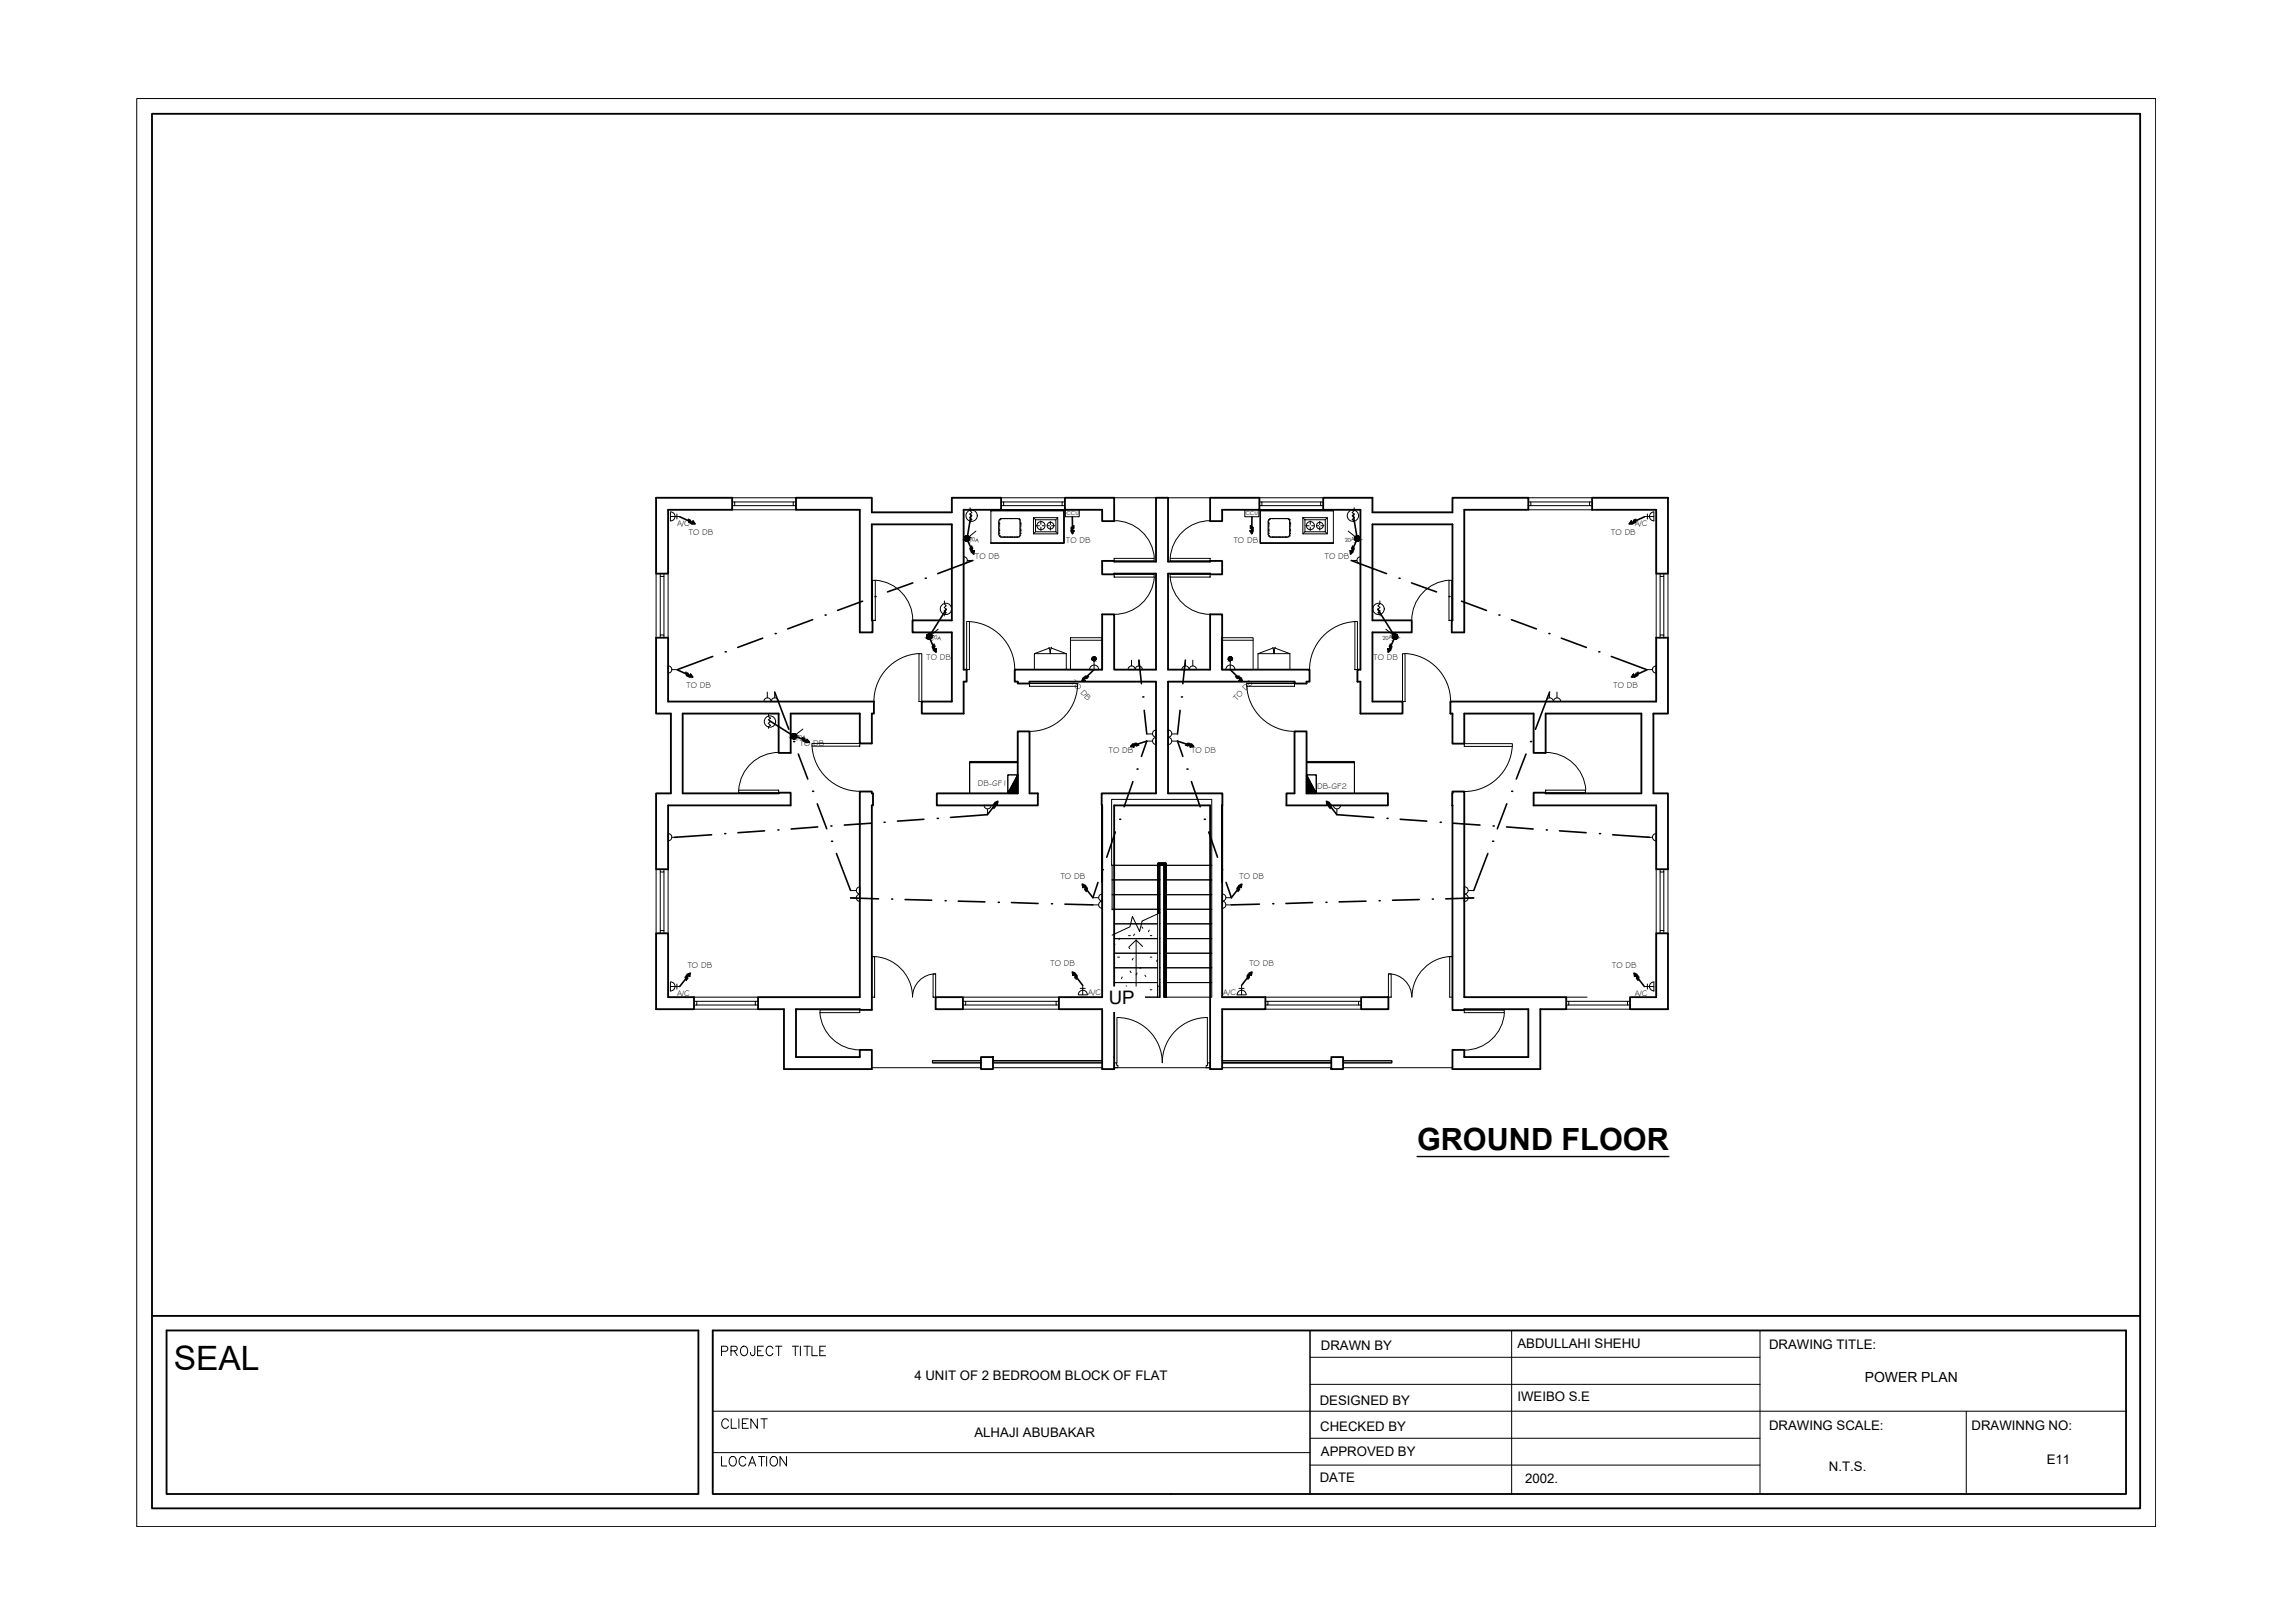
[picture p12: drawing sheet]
<svg xmlns="http://www.w3.org/2000/svg" width="420mm" height="297mm" viewBox="0 0 420 297" stroke-linecap="round" stroke-linejoin="round" font-family="sans-serif">
<defs><g id="words">
<text font-size="6.1" x="31.8" y="250.8">SEAL</text>
<text font-size="5.6" x="259.4" y="210.5">GROUND FLOOR</text>
<text font-size="4.9" x="130.9" y="269.5">LOCATION</text>
<text font-size="4.4" x="130.9" y="262.5">CLIENT</text>
<text font-size="3.4" x="203" y="183.7">UP</text>
<text font-size="2.6" x="341.4" y="253">POWER PLAN</text>
<g font-size="2.4">
<text x="241.8" y="247">DRAWN BY</text>
<text x="277.8" y="246.6">ABDULLAHI SHEHU</text>
<text x="323.9" y="246.8">DRAWING TITLE:</text>
<text x="167.4" y="252.6">4 UNIT OF 2 BEDROOM BLOCK OF FLAT</text>
<text x="241.6" y="257.2">DESIGNED BY</text>
<text x="277.8" y="256.5">IWEIBO S.E</text>
<text x="178.4" y="262.9">ALHAJI ABUBAKAR</text>
<text x="241.7" y="261.9">CHECKED BY</text>
<text x="323.9" y="261.7">DRAWING SCALE:</text>
<text x="360.9" y="261.7">DRAWINNG NO:</text>
<text x="241.8" y="266.5">APPROVED BY</text>
<text x="334.8" y="269.3">N.T.S.</text>
<text x="374.7" y="267.9">E11</text>
<text x="241.6" y="271.2">DATE</text>
<text x="279.2" y="271.5">2002.</text>
</g>
<g font-size="1.5">
<text x="124" y="96.3">A/C</text>
<text x="126.1" y="97.8">TO DB</text>
<text x="195.2" y="99.4">TO DB</text>
<text x="225.9" y="99.4">TO DB</text>
<text x="295" y="97.8">TO DB</text>
<text x="299.3" y="96.3">A/C</text>
<text x="178.5" y="102.3">TO DB</text>
<text x="242.5" y="102.3">TO DB</text>
<text x="125.7" y="125.9">TO DB</text>
<text x="169.6" y="120.9">TO DB</text>
<text x="196.1" y="125" transform="rotate(47 196.1 125)">TO DB</text>
<text x="251.5" y="120.9">TO DB</text>
<text x="295.4" y="125.9">TO DB</text>
<text x="226.4" y="128.2" transform="rotate(-47 226.4 128.2)">TO DB</text>
<text x="146.4" y="136.6">TO DB</text>
<text x="203" y="137.8">TO DB</text>
<text x="218.1" y="137.8">TO DB</text>
<text x="179" y="143.8">DB-GF1</text>
<text x="241.1" y="144.5">DB-GF2</text>
<text x="194.2" y="160.8">TO DB</text>
<text x="226.9" y="160.8">TO DB</text>
<text x="125.9" y="177.1">TO DB</text>
<text x="192.3" y="176.9">TO DB</text>
<text x="228.7" y="176.9">TO DB</text>
<text x="295.2" y="177.1">TO DB</text>
<text x="124" y="182.3">A/C</text>
<text x="199.2" y="182.1">A/C</text>
<text x="224" y="182.1">A/C</text>
<text x="299.3" y="182.3">A/C</text>
</g>
<g font-size="1">
<text x="195.3" y="94.3">CCU</text>
<text x="228" y="94.3">CCU</text>
<text x="177.4" y="99" transform="rotate(7 177.4 99)">20A</text>
<text x="246.3" y="99.2" transform="rotate(-6 246.3 99.2)">20A</text>
<text x="170.5" y="117" transform="rotate(7 170.5 117)">20A</text>
<text x="253.2" y="117.1" transform="rotate(-7 253.2 117.1)">20A</text>
<text x="145.7" y="135.2" transform="rotate(7 145.7 135.2)">20A</text>
</g>
</g></defs>
<!-- layer: G-ANNO-TTLB -->
<g fill="none" stroke="#000" stroke-width=".18">
<path d="M130.5 258.3h258.7M132.1 247.3h.8a.47 .47 0 0 0 .4-.5 .47 .47 0 0 0-.4-.4h-.8v1.7M133.8 247.2l1-.1 .2-.2-.1-.4-.4-.1h-.7v1.7M134.4 247.2l.6 .9M135.9 246.5a.82 .82 0 0 1 1 .3 .82 .82 0 0 1-.2 1.1 .63 .63 0 0 1-.7 .2 .63 .63 0 0 1-.4-.6 1.08 1.08 0 0 1 .3-1zM138.2 246.4v1.3l-.2 .3a.35 .35 0 0 1-.5-.1l-.1-.4M138.7 247.2h.6M139.8 246.4h-1.1v1.7h1.1M141.5 246.8a.63 .63 0 0 0-.7-.4 .63 .63 0 0 0-.5 .7v.4a.63 .63 0 0 0 .5 .6 .63 .63 0 0 0 .7-.4M142 246.4h1.1M142.6 246.4v1.7M145 246.4h1.2"/>
<path d="M145.6 246.4v1.7M146.5 246.4v1.7M147.2 246.4h1.2M147.8 246.4v1.7M148.6 246.4v1.7h1.1M150.1 247.2h.6M151.1 246.4h-1v1.7h1M239.8 243.5v29.9M239.8 253.4h82.4M239.8 248.4h82.4M130.5 265.9h109.3M239.8 268.1h82.4"/>
<path d="M239.8 263.2h82.4"/>
</g>
<!-- layer: G-ANNO-TTLB-THIN -->
<path d="M25 18h369.6v261.4h-369.6zM239.8 243.5v29.9M276.7 243.5v29.9M322.2 243.5v29.9M360 258.3v15.1" fill="none" stroke="#000" stroke-width=".18"/>
<!-- layer: G-ANNO-TTLB-MEDM -->
<path d="M27.8 20.8h364v255.3h-364zM27.8 240.8h364M30.5 243.5h97.4v29.9h-97.4zM130.5 243.5h258.7v29.9h-258.7z" fill="none" stroke="#000" stroke-width=".34"/>
<!-- layer: 0 -->
<path d="M186.3 141.8l-1.8 3.4v-3.4h1.8v3.4h-1.8M239.2 141.8l1.8 3.4v-3.4h-1.8v3.4h1.8M259.4 211.7h46.1M394.6 279.4h.1" fill="none" stroke="#000" stroke-width=".25"/>
<!-- layer: A-WALL -->
<g fill="none" stroke="#000" stroke-width=".34">
<path d="M120.1 91.1h13.9v2.2h-11.7v11.7h-2.2zM145.7 91.1h13.9v2.7h14.7v-2.7h9v2.2h-6.9v29.3h.6v2.2h-.6v5.8h-7.6v-2.2h5.5v-12.7h-7.2v-2.2h7.2v-17.5h-14.7v17.5h.1v2.2h-2.3v-22.4h-11.7zM195 91.1h9v4.3h-2.2v-2.1h-6.8zM221.5 91.1h9.1v2.2h-6.9v2.1h-2.2zM242.2 91.1h9.1v2.7h14.6v-2.7h13.9v2.2h-11.7v22.4h-2.3v-2.2h.1v-17.5h-14.6v17.5h7.2v2.2h-7.2v12.7h5.5v2.2h-7.7v-5.8h-.6v-2.2h.6v-29.3h-6.9zM291.5 91.1h13.9v13.9h-2.2v-11.7h-11.7zM120.1 116.7h2.2v11.7h37.7v2.2h-.4v5.5h-2.2v-5.5h-12.6v7.2h-2.2v-7.2h-17.6v14.6h17.6v-.1h2.2v2.3h-22.5v11.7h-2.2v-13.9h2.7v-14.6h-2.7zM237 133.9h2.2v11.3h14.9v2.2h-18.6v-2.2h1.5zM265.5 128.4h37.7v-11.7h2.2v13.9h-2.7v14.6h2.7v13.9h-2.2v-11.7h-22.4v-2.3h2.2v.1h17.5v-14.6h-17.5v7.2h-2.2v-7.2h-12.7v5.5h-2.2v-5.5h-.4zM157.4 144.9h2.2v.3h.2v2.2h-.2v37.4h-2.2v-.1h-11.7v8.8h11.7v-1.3h2.2v3.5h-16.1v-11h-4.7v-2.2h18.6zM171.5 145.2h14.8v-11.3h2.2v11.3h1.5v2.2h-18.5zM201.8 147.4l-.1-2.2h9.9v-20.4h-23.1v.3h-2.2v-.3h-.5v-2.2h16v-10.2h2.2v10.2h7.6v-17.6h-7.6v.1h-2.2v-2.4h2.2v.1h7.6v-11.7h2.2v11.7h7.7v-.1h2.2v2.4h-2.2v-.1h-7.7v17.6h7.7v-10.2h2.2v10.2h16v2.2h-.5v.3h-2.2v-.3h-23.2v20.4h10l-.1 2.2"/>
<path d="M265.9 144.9h2.2v37.6h18.6v2.2h-4.7v11h-16.1v-3.5h2.2v1.3h11.7v-8.8h-11.7v.2h-2.2zM120.1 170.8h2.2v11.7h4.8v2.2h-7zM201.8 161.5v-14.1v35.1h-7.9v2.2h7.9v11h2.2v-48.3h17.5v48.3h2.2v-11h8v-2.2h-8v-35.1v14.1M303.2 170.8h2.2v13.9h-7v-2.2h4.8zM171.3 182.5h5v2.2h-5zM179.6 193.5h2.2v2.2h-2.2zM243.7 193.5h2.2v2.2h-2.2zM249.2 182.5h5v2.2h-5z"/>
</g>
<g fill="none" stroke="#000" stroke-width=".18">
<path d="M134 91.1h11.7M134 93.3h11.7M183.3 91.1h11.7M183.3 93.3h11.7M230.6 91.1h11.6M230.6 93.3h11.6M279.8 91.1h11.7M279.8 93.3h11.7M120.1 105v11.7M122.3 105v11.7M303.2 105v11.7M305.4 105v11.7"/>
<path d="M120.1 159.1v11.7M122.3 159.1v11.7M303.2 159.1v11.7M305.4 159.1v11.7M127.1 182.5h11.7M127.1 184.7h11.7M176.3 182.5h17.6M176.3 184.7h17.6M231.7 182.5h17.5M231.7 184.7h17.5M286.7 182.5h3.8M286.7 184.7h11.7"/>
</g>
<!-- layer: A-DOOR -->
<g fill="none" stroke="#000" stroke-width=".18">
<path d="M204 95.3a7.3 7.3 0 0 1 7.3 6.8M221.6 95.3a7.3 7.3 0 0 0-7.4 6.8M159.7 106.2h.5v7.3h-.5zM160.3 106.2a7.3 7.3 0 0 1 6.8 7.3M168.2 119.6h.6v8.8h-.6zM168.3 119.6a8.8 8.8 0 0 0-8.3 8.8M177 113.7h.5v8.9h-.5zM177.5 113.8a8.8 8.8 0 0 1 8.3 8.7M204 105.1h7.3v.5h-7.3zM204 102.2h7.3v.5h-7.3zM211.3 105.6a7.3 7.3 0 0 1-7.3 6.8M214.2 105.1h7.3v.5h-7.3z"/>
<path d="M214.2 102.2h7.3v.5h-7.3zM214.2 105.6a7.3 7.3 0 0 0 7.4 6.8M248 113.8a8.8 8.8 0 0 0-8.3 8.7M248 113.7h.5v8.9h-.5zM256.8 119.6h.4v8.8h-.4zM257.3 119.6a8.8 8.8 0 0 1 8.3 8.8M265.3 106.2h.5v7.3h-.5zM265.3 106.2a7.3 7.3 0 0 0-6.8 7.3M142.6 137.7a7.3 7.3 0 0 0-7.4 6.9M148.6 136.1h8.8v.5h-8.8zM148.7 136.5a8.8 8.8 0 0 0 8.7 8.3M188.5 125.1h8.8v.5h-8.8z"/>
<path d="M197.3 125.6a8.8 8.8 0 0 1-8.8 8.3M228.2 125.1h8.8v.5h-8.8zM228.2 125.6a8.8 8.8 0 0 0 8.8 8.3M268.1 136.1h8.8v.5h-8.8zM276.9 136.6a8.8 8.8 0 0 1-8.8 8.3M283 137.7a7.3 7.3 0 0 1 7.3 6.9M135.2 144.6h7.4v.5h-7.4zM283 144.6h7.3v.5h-7.3zM159.6 175.1h.5v7.4h-.5zM159.6 175a7.4 7.4 0 0 1 7.5 7.5 4.3 4.3 0 0 1 4.2-4.3M170.8 178.3h.5v4.2h-.5zM254.2 178.3h.5v4.2h-.5z"/>
<path d="M254.2 178.2a4.3 4.3 0 0 1 4.3 4.3M265.4 175.1h.5v7.4h-.5v-7.4M265.9 175a7.4 7.4 0 0 0-7.4 7.5M150.1 185.3a7.3 7.3 0 0 0 7.3 6.9M150.1 184.8h7.3v.5h-7.3zM204.5 186.3v8.2M204.5 186.2a8.3 8.3 0 0 1 8.3 8.3 8.3 8.3 0 0 1 8.3-8.3M221 186.3v8.2M268.1 184.9h7.3v.4h-7.3zM275.4 185.3a7.3 7.3 0 0 1-7.3 6.9"/>
</g>
<!-- layer: A-GLAZ -->
<g fill="none" stroke="#000" stroke-width=".18">
<path d="M134 91.9h.5v.6h-.5M134.5 91.9h10.7M134.5 92.5h10.7M145.7 91.9h-.5v.6h.5M183.3 91.9h.4v.6h-.4M183.7 91.9h10.8M183.7 92.5h10.8M195 91.9h-.5v.6h.5M230.6 91.9h.4v.6h-.4M231 91.9h10.8M231 92.5h10.8M242.2 91.9h-.4v.6h.4"/>
<path d="M279.8 91.9h.5v.6h-.5M280.3 91.9h10.7M280.3 92.5h10.7M291.5 91.9h-.5v.6h.5M120.9 116.7v-.5h.7v.5M120.9 105v.5h.7v-.5M120.9 105.5v10.7M121.6 105.5v10.7M303.9 116.7v-.5h.7v.5M303.9 105v.5h.7v-.5M303.9 105.5v10.7M304.6 105.5v10.7"/>
<path d="M120.9 159.1v.5h.7v-.5M120.9 159.6v10.7M121.6 159.6v10.7M303.9 159.1v.5h.7v-.5M303.9 159.6v10.7M304.6 159.6v10.7M120.9 170.8v-.5h.7v.5M303.9 170.8v-.5h.7v.5M127.1 183.3h.5v.6h-.5M127.6 183.9h10.7M127.6 183.3h10.7M138.8 183.3h-.5v.6h.5"/>
<path d="M176.3 183.3h.5v.6h-.5M176.8 183.9h16.6M176.8 183.3h16.6M193.9 183.3h-.5v.6h.5M231.7 183.3h.4v.6h-.4M232.1 183.9h16.6M232.1 183.3h16.6M249.2 183.3h-.5v.6h.5M286.7 183.3h.5v.6h-.5M287.2 183.9h10.8M287.2 183.3h10.8M298.4 183.3h-.4v.6h.4"/>
</g>
<!-- layer: A-FLOR-HRAL -->
<g fill="none" stroke="#000" stroke-width=".18">
<path d="M212.1 157.9h1.4v24.6h-.4v-24.2h-1zM212.3 167.1l-.4 .2M170.7 194.1h8.9h-8.9v.4h8.9h-8.9M170.7 194.3v.1M181.8 194.1h20h-20M181.8 194.5h20M211.9 182.5v-24.4h.4v24.4M211.9 180.2v2.3M211.9 182.5h.4M212.1 180.5h.1M212.3 180.2v2.3M223.7 194.1h20"/>
<path d="M243.7 194.5h-20h20M254.8 194.1h-8.9h8.9v.4h-8.9h8.9M254.8 194.3v.1"/>
</g>
<!-- layer: A-FLOR -->
<path d="M204 91.1h7.6M213.8 91.1h7.7M159.6 195.4h20M181.8 195.4h20M204 195.4h17.5M223.7 195.4h20M245.9 195.4h20" fill="none" stroke="#000" stroke-width=".18"/>
<!-- layer: A-DOOR-FRAM -->
<path d="M204 194.5h.4v.5h.3v.4h-.7zM221.1 194.5h.4v.9h-.7v-.4h.3z" fill="none" stroke="#000" stroke-width=".18"/>
<!-- layer: S-STRS-MBND -->
<g fill="none" stroke="#000" stroke-width=".18">
<path d="M203.6 158.4l-.1-12.1h18.3v36.2h-8.7v-24.1M203.6 158.4h18.2M203.6 158.4v8.1M212.4 158.4l-.1 8.7M203.6 166.4h8.8M203.6 163.7h8.8M203.6 161h8.8M204 169.1h3M208 169.1h1M211.9 167.3l-2.8 1.3-.5 1.9-1.3-2.8-.4 1.9-3.3 1.6M213.1 179.8h8.7M213.1 177.1h8.7"/>
<path d="M213.1 174.5h8.7M213.1 171.8h8.7M213.1 169.1h8.7M213.1 166.4h8.7M213.1 163.7h8.7M213.1 161h8.7"/>
</g>
<!-- layer: S-STRS -->
<g fill="none" stroke="#000" stroke-width=".18">
<path d="M204 172.7l.1 .2M204 171.8h7.9M204 174.5h7.9M204 177.1h7.9M204 179.8h7.9M204.6 175.2h.3M205 171.7l-.1 .3M205.5 178.8l-.2 .3M206.6 171.2h.3M206.6 173.3l.2 .3M206.9 177.7l.2 .3M207 169.1h1"/>
<path d="M207.4 175.4l-.1 .3M207.7 170.9l-.2 .3M208.2 178.1l-.2 .3M208.6 177.2h.3M209 169.1h2.9M209.1 169.6l.1 .3M209.6 178.5l.2 .2M210.4 170.2l-.2 .3M210.6 175.2h.3M210.6 171.2h.3M211.9 175.6l-.2 .3M212.3 179.2l.1 .1"/>
<path d="M212.3 169.1h.1M212.3 171.8h.1M212.3 174.5h.1M212.3 177.1h.1M212.3 179.8h.1M212.4 167l-.1 15.5M204 182.5h7.9M204.6 181.1h.3M206.2 180.4l.1 .3M210.6 181.1h.3"/>
</g>
<!-- layer: S-STRS-ANNO -->
<path d="M208 172l-1.2 1.2M209.2 173.2l-1.2-1.2v10.5" fill="none" stroke="#000" stroke-width=".18"/>
<!-- layer: A-FLOR-HRAL-MBND -->
<path d="M212.3 167.1v-8.8h.9v24.2h.3v-24.5h-1.5v9.2" fill="none" stroke="#000" stroke-width=".18"/>
<!-- layer: Q-SPCQ -->
<g fill="none" stroke="#000" stroke-width=".18">
<path d="M181.4 93.3h13.4v6.1h-13.4zM181.4 93.3v.2M183.3 93.3h11.5v6.1h-13.4M189.2 94.7h4.4v3h-4.4zM189.2 94.7l.4 .4M189.6 95.1h3.7v2.2h-3.7zM189.6 97.3l-.4 .4M189.7 96.2h.6M190.6 95.3v.7M190.6 96.5v.6M190.8 96.2h.4M191.7 96.2h.4"/>
<path d="M192.3 95.4v.6M192.3 96.4v.6M192.5 96.2h.6M193.3 97.3l.3 .4M193.6 94.7l-.3 .4M230.7 93.3h13.4v6.1h-13.4zM238.5 94.7h4.5v3h-4.5zM238.5 94.7l.4 .4M238.9 95.1h3.7v2.2h-3.7zM238.9 97.3l-.4 .4M239 96.2h.7M239.9 95.3v.7"/>
<path d="M239.9 96.5v.6M240.1 96.2h.4M241.1 96.2h.3M241.6 95.4v.6M241.6 96.4v.6M241.8 96.2h.6M242.2 93.3h-11.5v6.1h13.4M242.6 97.3l.4 .4M243 94.7l-.4 .4M244.1 93.3v.2M196 116.7h5.8v5.9h-5.8zM196 117.2h5.8"/>
<path d="M223.6 116.7h5.8v5.9h-5.8zM223.6 117.2h5.8M177.5 139.6v5.6v-5.6h8.8zM239.2 139.6h8.8v5.6v-5.6z"/>
<circle cx="190.6" cy="96.2" r=".74"/>
<circle cx="192.3" cy="96.2" r=".61"/>
<circle cx="239.9" cy="96.2" r=".74"/>
<circle cx="241.6" cy="96.2" r=".61"/>
</g>
<!-- layer: Q-CASE -->
<g fill="none" stroke="#000" stroke-width=".18">
<path d="M182.9 97.7v.3M182.9 97.7h.1M182.9 97.6h.1M182.9 97.4h.1M182.9 97.2h.1M182.9 97.1h.1M182.9 96.9h.1M182.9 96.6h.1M182.9 96.3h.1M182.9 96.1h.1M182.9 95.8h.1M182.9 95.6h.1"/>
<path d="M182.9 95.6v.1M182.9 95.9v.1M182.9 96.2v.1M182.9 96.4v.2M182.9 96.7v.2M182.9 96.9v.2M182.9 97.2v.1M182.9 97.4v.2M182.9 95.2v.3M182.9 98h.1M182.9 98.1h.1M182.9 95.1h.1"/>
<path d="M182.9 95.2h.1M183 98.1l.1 .1M183.1 95l-.1 .1M183.1 95h.1M183.1 98.2v.1M183.1 98.3h.1M183.2 98.3h.3M183.5 94.9l-.3 .1M183.5 98.3h.1M183.5 94.9h.1M183.6 98.3h.1M183.6 94.9h.1"/>
<path d="M183.7 94.9h.1M183.8 98.3h.1M183.8 98.3h.2M183.8 94.9h.2M184 98.3h.1M184 94.9h.1M184 98.3h.2M184 94.9h.2M184.2 98.3h.1M184.2 94.9h.1M184.3 98.3h.1M184.3 94.9h.1"/>
<path d="M184.4 98.3h.1M184.4 94.9h.1M184.6 98.3h.1M184.6 94.9h.1M184.8 98.3h.1M184.8 94.9h.1M184.9 98.3h.1M184.9 94.9h.1M185.1 98.3h.1M185.1 94.9h.1M185.2 98.3h.1M185.2 94.9h.1"/>
<path d="M185.3 98.3h.1M185.3 94.9h.1M185.3 98.3h.2M185.3 94.9h.2M185.6 98.3h.1M185.6 94.9h.1M185.7 98.3h.2M185.7 94.9h.2M185.9 98.3h.1M185.9 94.9h.1M185.9 98.3h.2M185.9 94.9h.2"/>
<path d="M186.1 98.3h.1M186.1 94.9h.1M186.2 98.3h.1M186.2 94.9h.1M186.2 98.3h.3M186.2 94.9h.3M186.5 98.3h.1M186.5 95h.1M186.5 98.2v.1M186.6 95l.1 .1M186.7 98.1l-.1 .1M186.7 98.1h.1"/>
<path d="M186.7 95.1h.1M186.7 98h.1M186.7 95.2h.1M186.7 97.7v.3M186.7 95.2v.3M186.7 95.6h.1M186.7 95.8h.1M186.7 96.1h.1M186.7 96.3h.1M186.7 96.6h.1M186.7 96.9h.1M186.7 97.1h.1"/>
<path d="M186.7 97.2h.1M186.7 97.4h.1M186.7 97.6h.1M186.7 97.7h.1M186.7 95.6v.1M186.7 95.9v.1M186.7 96.2v.1M186.7 96.4v.2M186.7 96.7v.2M186.7 96.9v.2M186.7 97.2v.1M186.7 97.4v.2"/>
<path d="M232.2 97.7v.3M232.2 97.7h.1M232.2 97.6h.1M232.2 97.4h.1M232.2 97.2h.1M232.2 97.1h.1M232.2 96.9h.1M232.2 96.6h.1M232.2 96.3h.1M232.2 96.1h.1M232.2 95.8h.1M232.2 95.6h.1"/>
<path d="M232.2 95.6v.1M232.2 95.9v.1M232.2 96.2v.1M232.2 96.4v.2M232.2 96.7v.2M232.2 96.9v.2M232.2 97.2v.1M232.2 97.4v.2M232.2 95.2v.3M232.3 98h.1M232.3 98.1h.1M232.3 95.1h.1"/>
<path d="M232.3 95.2h.1M232.3 98.1l.1 .1M232.4 95l-.1 .1M232.4 95h.1M232.4 98.2v.1M232.5 98.3h.1M232.5 95h.1M232.5 98.3h.2M232.7 94.9l-.2 .1M232.8 94.9h.1M232.8 98.3h.1M232.9 98.3h.1"/>
<path d="M232.9 94.9h.1M233.1 98.3h.1M233.1 94.9h.1M233.2 98.3h.1M233.2 94.9h.1M233.3 98.3h.1M233.3 94.9h.1M233.4 98.3h.1M233.4 94.9h.1M233.6 98.3h.1M233.6 94.9h.1M233.7 98.3h.1"/>
<path d="M233.7 94.9h.1M233.7 98.3h.2M233.7 94.9h.2M233.9 98.3h.1M233.9 94.9h.1M233.9 98.3h.2M233.9 94.9h.2M234.1 98.3h.1M234.1 94.9h.1M234.2 98.3h.1M234.2 94.9h.1M234.4 98.3h.1"/>
<path d="M234.4 94.9h.1M234.4 98.3h.2M234.4 94.9h.2M234.6 98.3h.1M234.6 94.9h.1M234.7 98.3h.1M234.7 94.9h.1M234.8 98.3h.1M234.8 94.9h.1M235 98.3h.1M235 94.9h.1M235.2 98.3h.1"/>
<path d="M235.2 94.9h.1M235.3 98.3h.1M235.3 94.9h.1M235.4 98.3h.1M235.4 94.9h.1M235.5 98.3h.1M235.5 94.9h.1M235.6 98.3h.2M235.6 94.9h.2M235.8 98.3h.1M235.8 95h.1M235.9 95h.1"/>
<path d="M235.9 98.2v.1M235.9 95l.1 .1M236 98.1l-.1 .1M236 98.1h.1M236 98h.1M236 95.2h.1M236 95.1h.1M236.1 95.2v.3M236.1 97.7v.3M236.1 95.6h.1M236.1 95.8h.1M236.1 96.1h.1"/>
<path d="M236.1 96.3h.1M236.1 96.6h.1M236.1 96.9h.1M236.1 97.1h.1M236.1 97.2h.1M236.1 97.4h.1M236.1 97.6h.1M236.1 97.7h.1M236.1 95.6v.1M236.1 95.9v.1M236.1 96.2v.1M236.1 96.4v.2"/>
<path d="M236.1 96.7v.2M236.1 96.9v.2M236.1 97.2v.1M236.1 97.4v.2M192.2 118.6l-2.8 1M192.4 118.6l2.8 1M192.5 118.4l-.2 1.2-.3-1.1M195.2 119.6h-5.8v3M195.2 119.6v3M233.1 118.6l-2.8 1M233.3 118.6l2.8 1M233.5 118.4l-.3 1.2-.2-1.1"/>
<path d="M236.1 119.6h-5.8v3M236.1 119.6v3M186.3 139.4h-8.8v.2M239.2 139.4h8.8v.2"/>
</g>
<path d="M181.4 93.5h13.4M181.4 93.3v.2M183.3 93.3h11.5v6.1h-13.4M230.7 93.5h13.4M242.2 93.3h-11.5v6.1h13.4M244.1 93.3v.2" fill="none" stroke="#000" stroke-width=".25"/>
<!-- layer: S-STRS-IDEN -->
<path d="M202.7 180.6v4.5l6.8-4.5zM202.7 185.1l6.8-4.5v4.5z" fill="#fff" stroke="#fff" stroke-width=".18"/>
<!-- layer: 0 -->
<path d="M186.3 141.8v3.4h-1.8zM239.2 141.8l1.8 3.4h-1.8z" fill="#000" stroke="#000" stroke-width=".18"/>
<!-- layer: PDF2_E-Power -->
<g fill="none" stroke="#000" stroke-width=".18">
<path d="M122.7 94.5h1.7M122.8 93.7a.83 .83 0 0 1 .8 .8 .83 .83 0 0 1-.8 .8l-.1-1.6M123.9 94.1v.9M177.6 94.1l.3 .3-.4 .3 .4 .4-.3 .3v.3M177.6 92.9v.6l.3 .3-.4 .3M178.7 97.2l-1.3 1.1M195 93.3h2.6v1.3h-2.6zM227.9 93.3h2.6v1.3h-2.6zM246.8 97.2l1.3 1.1M247.9 92.9v.6l-.4 .3 .5 .3M248 94.1l-.5 .3 .5 .3-.5 .4 .5 .3v.3M301 94.5h1.8"/>
<path d="M301.6 94.1v.9M302.8 93.7v1.6M302.8 93.7a.83 .83 0 0 0-.8 .8 .83 .83 0 0 0 .8 .8M171.8 115.1l-1.3 1.1M172.9 111.8l.3 .3-.3 .3v.3M172.9 110v.5l.3 .4-.3 .3 .3 .3-.3 .3M176.4 101.9v1.4M176.4 101.9a.66 .66 0 0 1 .7 .7 .66 .66 0 0 1-.7 .6M177.1 102.6h1M247.4 102.6h1M249.1 101.9v1.4M249.1 101.9a.66 .66 0 0 0-.7 .7 .66 .66 0 0 0 .7 .6"/>
<path d="M252.6 110v.5l-.4 .4 .5 .3-.5 .3 .5 .3M252.7 111.8l-.5 .3 .5 .3v.3M253.7 115.1l1.3 1.1M122.3 121.9v1.3M122.3 121.9a.66 .66 0 0 1 .7 .6 .66 .66 0 0 1-.7 .7M123 122.6h1M139.8 128.4h2.7M139.8 128.4a.66 .66 0 0 1 .7-.7 .66 .66 0 0 1 .7 .7M140.5 126.7v1M140.7 130.6v.5l.4 .3-.5 .3M140.7 131.7l.4 .4-.5 .3M140.7 132.4l.4 .4-.4 .2v.3"/>
<path d="M141.2 128.4a.66 .66 0 0 1 .7-.7 .66 .66 0 0 1 .6 .7M141.8 126.7v1M147 133.4l-1.3 1.1M199.4 122.6h1.7M199.5 122.5a.83 .83 0 0 1 .8-.8 .83 .83 0 0 1 .8 .8M200.3 120.7v1.9M206.5 122.6h2.6M206.5 122.5a.66 .66 0 0 1 .7-.6 .66 .66 0 0 1 .6 .6 .66 .66 0 0 1 .7-.6 .66 .66 0 0 1 .6 .6M207.2 120.8v1.1M208.5 120.8v1.1M209.9 135.6h1.1M209.9 134.3h1.1"/>
<path d="M211.6 133.6v2.7M211.7 135a.66 .66 0 0 0-.7 .6 .66 .66 0 0 0 .7 .7M211.7 133.6a.66 .66 0 0 0-.7 .7 .66 .66 0 0 0 .7 .6M213.8 133.6v2.7M213.9 133.6a.66 .66 0 0 1 .6 .7 .66 .66 0 0 1-.6 .6M213.9 135a.66 .66 0 0 1 .6 .6 .66 .66 0 0 1-.6 .7M214.5 135.6h1.1M214.5 134.3h1.1M216.3 122.6h2.7M217 120.8v1.1M217.7 122.5a.66 .66 0 0 0-.7-.6 .66 .66 0 0 0-.6 .6M217.7 122.5a.66 .66 0 0 1 .7-.6 .66 .66 0 0 1 .6 .6"/>
<path d="M218.4 120.8v1.1M224.4 122.5a.83 .83 0 0 1 .8-.8 .83 .83 0 0 1 .9 .8M224.4 122.6h1.6M225.2 120.7v1.9M283.7 126.7v1M284.4 128.4a.66 .66 0 0 0-.7-.7 .66 .66 0 0 0-.6 .7h2.6M284.4 128.4a.66 .66 0 0 1 .7-.7 .66 .66 0 0 1 .6 .7M285 126.7v1M301.5 122.6h1M303.2 121.9a.66 .66 0 0 0-.7 .6 .66 .66 0 0 0 .7 .7M303.2 121.9v1.3M122.3 152.6v1.3"/>
<path d="M122.3 152.6a.66 .66 0 0 1 .7 .6 .66 .66 0 0 1-.7 .7M123 153.2h1M180.1 147.4h1.3M180.1 147.4a.66 .66 0 0 0 .7 .6 .66 .66 0 0 0 .7-.6M180.8 148.1v1M244.1 147.4h1.3M244.7 148.1v1M245.4 147.4a.66 .66 0 0 1-.6 .6 .66 .66 0 0 1-.7-.6M301.5 153.2h1M303.2 152.6a.66 .66 0 0 0-.7 .6 .66 .66 0 0 0 .7 .7M303.2 152.6v1.3M122.7 179.7v1.7"/>
<path d="M122.8 179.7a.83 .83 0 0 1 .8 .8 .83 .83 0 0 1-.8 .9M155.7 164.3h1M155.7 163h1M157.4 162.3v2.7M157.4 163.7a.66 .66 0 0 0-.6 .6 .66 .66 0 0 0 .6 .7M157.4 162.3a.66 .66 0 0 0-.6 .7 .66 .66 0 0 0 .6 .6M200.1 165.6h1M200.1 164.3h1M201.8 166.2a.66 .66 0 0 1-.7-.6 .66 .66 0 0 1 .7-.7 .66 .66 0 0 1-.7-.6 .66 .66 0 0 1 .7-.7v2.7M223.8 166.2a.66 .66 0 0 0 .6-.6 .66 .66 0 0 0-.6-.7 .66 .66 0 0 0 .6-.6 .66 .66 0 0 0-.6-.7l-.1 2.7M224.4 165.6h1M224.4 164.3h1"/>
<path d="M268.1 162.3v2.7M268.1 162.3a.66 .66 0 0 1 .7 .7 .66 .66 0 0 1-.7 .6M268.1 163.7a.66 .66 0 0 1 .7 .6 .66 .66 0 0 1-.7 .7M268.7 164.3h1.1M268.7 163h1.1M302.8 179.7v1.7M302.8 179.7a.83 .83 0 0 0-.8 .8 .83 .83 0 0 0 .8 .9M122.7 180.6h1.7M123.9 180.1v.9M197.7 181.5a.83 .83 0 0 1 .9-.2 .83 .83 0 0 1 .5 .8h-1.7zM197.8 180.9h.9M198.2 180.3v1.8"/>
<path d="M226.5 182.1h1.6M226.5 182.1a.83 .83 0 0 1 .8-.9 .83 .83 0 0 1 .8 .9M226.8 180.9h1M227.3 180.3v1.8M301 180.6h1.8M301.6 180.1v.9"/>
<circle cx="177.1" cy="98.5" r=".49"/>
<circle cx="177.9" cy="94.4" r="1.04"/>
<circle cx="247.7" cy="94.4" r="1.04"/>
<circle cx="248.5" cy="98.5" r=".49"/>
<circle cx="170.1" cy="116.5" r=".49"/>
<circle cx="173.2" cy="111.4" r="1.04"/>
<circle cx="252.4" cy="111.4" r="1.04"/>
<circle cx="255.4" cy="116.5" r=".49"/>
<circle cx="141" cy="132.1" r="1.04"/>
<circle cx="145.4" cy="134.7" r=".49"/>
<circle cx="200.3" cy="120.5" r=".36"/>
<circle cx="225.2" cy="120.5" r=".36"/>
</g>
<g fill="#000" stroke="#000" stroke-width=".18">
<path d="M176.8 99h.3zM248.4 99h.3zM169.9 116.9l.3 .1zM255.3 117l.3-.1zM145.1 135.2h.3zM200.2 120.9h.1zM200.2 120.9h.2zM225.1 120.2h.2zM225.2 120.9h.1zM225.1 120.9h.2z"/>
<path d="M176.8 99l.3 .1zM176.9 99l.2 .1z"/>
<path d="M177 98.1h.1zM177 98.1h.2zM176.9 98.1h.3zM176.9 98.1l.4 .1zM176.8 98.1l.5 .1zM176.8 98.1l.5 .2zM176.7 98.2l.6 .1zM176.7 98.2l.7 .1zM176.7 98.2l.7 .1h-.7zM176.7 98.3l.8 .1zM176.7 98.3l.8 .1zM176.6 98.3l.9 .2zM176.6 98.3l.9 .2-.9-.1zM176.6 98.4l.9 .2v-.1zM176.6 98.4l.9 .2-1-.1zM176.5 98.5l1 .1zM176.5 98.5l1 .1zM176.5 98.6l1 .1zM176.5 98.6l1 .1zM176.5 98.6l1 .1zM176.5 98.6l.9 .2zM176.6 98.7l.7 .2 .1-.1zM176.6 98.7l.7 .2zM176.6 98.8l.7 .1zM176.6 98.8l.7 .1zM176.7 98.9h.6zM176.7 98.9l.5 .1zM176.7 98.9l.5 .1zM176.7 98.9l.4 .1z"/>
<path d="M248.3 98.1h.2zM248.3 98.1h.2zM248.3 98.1h.3zM248.3 98.1h.3zM248.2 98.2l.5-.1zM248.2 98.2l.5-.1-.6 .2zM248.1 98.3l.7-.1zM248.1 98.3l.7-.1zM248.1 98.3h.7zM248.1 98.3h.7l-.8 .1zM248 98.4l.9-.1zM248 98.4l.9-.1zM248 98.5l.9-.1zM248 98.5l.9-.1-.9 .2zM248 98.6l.9-.2zM248 98.6l.9-.1zM248 98.6h1zM248 98.6h1zM248 98.7l1-.1zM248 98.7l.9-.1zM248.1 98.8l.8-.2zM248.1 98.8l.8-.1zM248.1 98.9l.8-.2zM248.1 98.9l.8-.1zM248.2 98.9l.7-.1zM248.2 98.9h.6zM248.3 99l.5-.1zM248.3 99l.5-.1zM248.4 99l.4-.1z"/>
<path d="M248.5 99.1l.2-.1zM248.5 99.1l.1-.1z"/>
<path d="M169.9 116.9l.3 .1zM170 117h.2z"/>
<path d="M170.1 116h.1zM170.1 116l.2 .1zM170 116l.3 .1zM170 116l.4 .1zM169.9 116.1h.5zM169.9 116.1l.5 .1zM169.8 116.1l.6 .1zM169.8 116.1l.7 .1zM169.8 116.1l.7 .1h-.7zM169.8 116.2l.8 .1zM169.8 116.2l.8 .1zM169.7 116.2l.9 .2zM169.7 116.2l.9 .2-.9-.1zM169.7 116.3l.9 .2v-.1zM169.7 116.3l.9 .2-1-.1zM169.6 116.4l1 .2zM169.6 116.4l1 .2zM169.6 116.5l1 .2zM169.6 116.5l1 .2zM169.6 116.6l.9 .2 .1-.1zM169.6 116.6l.9 .2zM169.7 116.7l.8 .1zM169.7 116.7l.7 .1zM169.7 116.8h.7zM169.7 116.8l.7 .1zM169.8 116.8l.6 .1zM169.8 116.8l.5 .2zM169.8 116.9l.5 .1zM169.8 116.9l.4 .1z"/>
<path d="M255.2 116h.3zM255.2 116.1l.3-.1zM255.2 116.1l.3-.1zM255.2 116.1l.3-.1zM255.1 116.1h.5zM255.1 116.1h.5l-.6 .1zM255 116.2l.7-.1zM255 116.2l.7-.1zM255 116.2h.7zM255 116.2h.7l-.8 .1zM254.9 116.3l.9-.1zM254.9 116.3l.9-.1zM254.9 116.4l.9-.1zM254.9 116.4l.9-.1-.9 .2zM254.9 116.5l1-.1zM254.9 116.5l1-.1zM254.9 116.6l1-.2zM254.9 116.6l1-.1zM254.9 116.7l1-.2zM254.9 116.7l1-.1zM255 116.8l.9-.2zM255 116.8l.8-.1zM255 116.8l.8-.1zM255 116.8h.8zM255.1 116.9l.7-.1zM255.1 116.9l.6-.1zM255.2 117l.5-.2zM255.2 117l.5-.1zM255.3 117l.4-.1z"/>
<path d="M255.4 117l.2-.1zM255.4 117h.1z"/>
<path d="M145.1 135.2l.2 .1zM145.2 135.2l.1 .1z"/>
<path d="M145.3 134.3h.2zM145.3 134.3h.3zM145.3 134.3h.3zM145.2 134.3l.4 .1zM145.1 134.3l.5 .1zM145.1 134.3l.6 .2zM145.1 134.3l.6 .2-.7-.1zM145 134.4l.7 .1zM145 134.5h.7zM145 134.5l.8 .1zM145 134.5l.8 .1-.9-.1zM144.9 134.5l.9 .2zM144.9 134.5l.9 .2zM144.9 134.6l.9 .2v-.1zM144.9 134.6l.9 .2zM144.9 134.7l.9 .1zM144.9 134.7l.9 .2-1-.2zM144.8 134.7l1 .3zM144.8 134.7l1 .3zM144.9 134.8l.9 .2zM144.9 134.8l.8 .2h-.8zM144.9 135h.8zM144.9 135l.8 .1zM144.9 135l.8 .1zM144.9 135l.7 .1zM145 135.1h.6zM145 135.1l.5 .1zM145 135.1l.5 .1zM145 135.1l.4 .1z"/>
<path d="M200.3 120.2h.1zM200.2 120.2h.2zM200.2 120.2h.2zM200.2 120.2h.2zM200.2 120.2h.2z"/>
<path d="M200.2 120.2h.2zM200.2 120.2l.3 .1zM200.2 120.2l.3 .1zM200.1 120.3h.4zM200.1 120.3h.4zM200.1 120.3h.4z"/>
<path d="M200.2 120.9h.2zM200.2 120.9h.2zM200.2 120.9h.2z"/>
<path d="M200.1 120.3h.4zM200.1 120.3h.4zM200 120.3h.5zM200 120.3l.5 .1zM200 120.3l.5 .1zM200 120.4h.6zM200 120.4h.6zM200 120.4h.6z"/>
<path d="M200 120.8h.5zM200 120.8h.5zM200 120.8h.5zM200 120.8h.5zM200.1 120.8l.4 .1zM200.1 120.8l.4 .1zM200.1 120.9h.4zM200.1 120.9h.4zM200.1 120.9h.4zM200.1 120.9h.3zM200.2 120.9h.2z"/>
<path d="M200 120.4h.6zM200 120.4h.6zM200 120.4h.6zM200 120.4l.6 .1zM200 120.4l.6 .1zM200 120.5h.6zM200 120.5h.6zM200 120.5h.6z"/>
<path d="M200 120.5h.6zM200 120.5l.6 .1zM200 120.5l.6 .1zM200 120.6h.6zM200 120.6h.6zM200 120.6l.6 .1zM200 120.6l.6 .1zM200 120.7h.6z"/>
<path d="M200 120.7h.6zM200 120.7h.6zM200 120.7h.6zM200 120.7h.6zM200 120.7h.6zM200 120.7l.6 .1zM200 120.7l.6 .1zM200 120.8h.6zM200 120.8h.5z"/>
<path d="M224.9 120.4h.6zM224.9 120.4h.6zM224.9 120.4h.6zM224.9 120.5h.7zM224.9 120.5h.7zM224.9 120.5h.7zM224.9 120.5h.7z"/>
<path d="M224.9 120.5h.7zM224.9 120.5h.7zM224.9 120.6l.7-.1zM224.9 120.6h.7zM224.9 120.6h.7zM224.9 120.6h.7zM224.9 120.7l.7-.1zM224.9 120.7h.7z"/>
<path d="M224.9 120.7h.7zM224.9 120.7h.7zM224.9 120.7h.7zM224.9 120.7h.6zM224.9 120.7h.6zM224.9 120.7h.6zM224.9 120.8l.6-.1zM224.9 120.8h.6z"/>
<path d="M225.1 120.2h.2zM225.1 120.2h.3zM225.1 120.2h.3zM225.1 120.3h.3zM225.1 120.3h.3zM225 120.3h.4zM225 120.3h.4zM225 120.3h.4z"/>
<path d="M225.1 120.2h.2zM225.1 120.2h.2zM225.1 120.2h.2z"/>
<path d="M225 120.3h.4zM225 120.3h.5zM225 120.3h.5zM224.9 120.4l.6-.1zM224.9 120.4h.6zM224.9 120.4h.6zM224.9 120.4h.6zM224.9 120.4h.6z"/>
<path d="M225 120.8h.5zM225 120.8h.4zM225 120.9l.4-.1zM225 120.9h.4zM225.1 120.9h.3zM225.1 120.9h.3zM225.1 120.9h.3zM225.1 120.9h.3zM225.1 120.9h.3zM225.1 120.9h.2zM225.1 120.9h.2z"/>
<path d="M224.9 120.8h.6zM224.9 120.8h.6zM225 120.8h.5zM225 120.8h.5z"/>
</g>
<!-- layer: 0 -->
<g fill="none" stroke="#000" stroke-width=".3">
<path d="M124.4 94.6l2.4 1M126 95l.1 .6M126.2 95.1l.1 .6M126.4 95.2l.1 .6M126.9 95.4l.4 .5h-.7zM177 98.6l1.1 2.3M177.8 94.2l-.7 4.4M177.9 99.9l-.3 .6M196.1 97.2h.5l-.2 .5zM196.3 94.6l.1 2.6M196.6 96.6l-.5 .4M196.6 96.4l-.5 .4"/>
<path d="M196.6 96.2l-.5 .4M228.9 97.2h.5l-.2 .5zM228.9 96.6l.5 .4M228.9 96.4l.5 .4M228.9 96.2l.5 .4M229.2 94.6v2.6M247.6 99.9l.3 .6M247.7 94.2l.8 4.4M248.5 98.6l-1 2.3M298.6 95.4l.3 .5h-.6zM299.1 95.2l-.1 .6M299.3 95.1l-.1 .6"/>
<path d="M299.5 95l-.1 .6M301.1 94.6l-2.3 1M132.8 119.3h.1M139.6 116.8l-4.5 1.7M141.9 116h.1M148.8 113.4l-4.6 1.7M151.1 112.6h.1M157.9 110l-4.6 1.7M160.2 109.2h.1M167.1 106.7l-4.6 1.6M169.4 105.8h.1M170.1 116.5l1 2.4"/>
<path d="M170.9 119l.5-.3v.7zM171 117.9l-.3 .5M171.1 118.1l-.4 .5M171.2 118.3l-.4 .5M173.2 111.5l-3.1 5M177.8 101l.5-.2v.6zM178 100.2l-.3 .5M178.1 100.3l-.4 .5M178.1 102.6l-6.4 2.4M247.2 100.8l.5 .2-.5 .4zM247.4 102.6l6.4 2.4M247.5 100.3l.2 .5"/>
<path d="M247.5 100.2l.3 .5M252.2 111.5l3.2 5-1 2.4M254.1 118.7l.5 .3-.5 .4zM254.4 118.3l.2 .5M254.4 118.1l.3 .5M254.5 117.9l.3 .5M256.1 105.8h.1M258.4 106.7l4.6 1.6M265.3 109.2h.1M267.6 110l4.5 1.7M274.4 112.6h.1M276.7 113.4l4.6 1.7"/>
<path d="M283.6 116h.1M285.8 116.8l4.6 1.7M292.7 119.3h.1M124 122.6l2.3 1.1M125.6 123l.1 .7M125.8 123.1l.1 .6M126 123.2l.1 .6M126.4 123.4l.4 .5h-.6zM130.5 120.1l-6.5 2.5M140.9 131.9l4.4 2.8M141.8 126.7l2.6 6.8M145.3 135.7h.1"/>
<path d="M145.3 134.6l2.4 1M146.1 138l1.8 4.6M146.9 135l.1 .6M147.1 135.1l.1 .6M147.3 135.2l.1 .6M147.8 135.3l.4 .5-.7 .1zM198.3 124.1l.3 .4-.6 .2zM198.4 124l.6 .2M198.5 123.9l.6 .1M198.7 123.7l.6 .2M200.3 122.6l-1.9 1.7M207.4 136.1l.2 .6-.6-.1z"/>
<path d="M207.5 136.4l2.4-.8-.9 2.8M207.6 136.1l.5 .4M207.8 136.1l.5 .3M208 136l.5 .4M208.5 120.8l.5 4.3M209.2 127.6h.1M209.5 130l.4 4.3M216 130l-.4 4.3M216.3 127.6h.1M217 120.8l-.5 4.3M217.5 136l-.4 .4M217.7 136.1l-.4 .3"/>
<path d="M217.9 136.1l-.5 .4M218 136.4l-2.4-.8 .9 2.8M218.1 136.1l.4 .5-.6 .1zM225.2 122.6l1.8 1.7M226.8 123.7l-.6 .2M227 123.9l-.6 .1M227.1 124l-.6 .2M227.3 124.1l.2 .6-.6-.2zM279.4 138l-1.8 4.6M280.2 135.7h.1M283.7 126.7l-2.6 6.8M295 120.1l6.5 2.5"/>
<path d="M299.1 123.4l.2 .5h-.6zM299.5 123.2l-.1 .6M299.7 123.1l-.1 .6M299.9 123l-.1 .7M301.5 122.6l-2.3 1.1M130.3 152.8l-6.8 .4M132.7 152.6h.1M140 152.1l-4.9 .3M142.4 151.9h.1M148.8 144.8h.1M149.6 147.1l1.8 4.6M149.7 151.3l-4.9 .4"/>
<path d="M152.1 151.2h.1M152.2 154h.1M153.1 156.2l2.6 6.8M159.4 150.7l-4.8 .3M161.9 150.5h.1M169.1 149.9l-4.8 .4M171.6 149.8h.1M181.8 147.4l.2 .6M181.9 147.2l.2 .6M182 147.1l.2 .5M182.1 146.9l.6-.3-.1 .6zM182.3 147.1l-1.5 2-6.8 .5"/>
<path d="M201.8 159.2h.1M204.2 152.3l-1.6 4.6M205 149.9h.1M207.4 143l-1.6 4.7M208.2 140.8h.1M217.3 140.8h.1M218.1 143l1.6 4.7M220.5 149.9h.1M221.3 152.3l1.6 4.6M223.7 159.2h.1M242.8 146.6l.6 .3-.4 .3zM243.2 147.1l1.5 2 6.8 .5"/>
<path d="M243.5 147.1l-.2 .5M243.6 147.2l-.2 .6M243.7 147.4l-.2 .6M253.9 149.8h.1M256.3 149.9l4.9 .4M263.7 150.5h.1M266.1 150.7l4.8 .3M272.4 156.2l-2.6 6.8M273.3 154h.1M273.4 151.2h.1M275.8 151.3l4.9 .4M275.9 147.1l-1.8 4.6"/>
<path d="M276.7 144.8h.1M283.1 151.9h.1M285.5 152.1l4.9 .3M292.8 152.6h.1M295.2 152.8l6.8 .4M125.4 178.8l.3 .6M125.6 178.6l.2 .6M125.7 178.5l.2 .6M125.8 178.4l.6-.3-.1 .6zM126 178.5l-1.6 2.1M155.7 164.3l5.1 .2M163.3 164.5h.1"/>
<path d="M165.7 164.6l4.9 .2M173 164.8h.1M175.4 164.9l4.9 .2M182.8 165.1h.1M185.2 165.2l4.8 .2M192.5 165.4h.1M195 165.5l5.1 .1M196.3 177.9l.6 .2-.5 .4zM196.7 178.3l1.5 2M196.9 178.3l-.1 .6M197.1 178.4l-.2 .6M197.2 178.6l-.2 .6"/>
<path d="M198.1 161.8l.6 .3-.4 .3zM198.8 162.2l-.2 .6M198.9 162.4l-.2 .6M199.1 162.6l-.2 .6M201 161.5l-.9 2.8-1.6-2M224.5 161.5l.9 2.8 1.6-2M226.5 162.6l.2 .6M226.6 162.4l.2 .6M226.7 162.2l.2 .6M226.8 162.1l.5-.3-.1 .6zM228.3 178.6l.2 .6M228.4 178.4l.2 .6"/>
<path d="M228.5 178.3l.2 .6M228.7 178.1l.5-.2-.1 .6zM228.9 178.3l-1.6 2M230.6 165.5l-5.2 .1M233 165.4h.1M240.3 165.2l-4.9 .2M242.8 165.1h.1M250.1 164.9l-4.9 .2M252.5 164.8h.1M259.8 164.6l-4.9 .2M262.2 164.5h.1M269.8 164.3l-5.1 .2"/>
<path d="M299.1 178.1l.6 .3-.4 .3zM299.5 178.5l1.5 2.1M299.8 178.5l-.2 .6M299.9 178.6l-.2 .6M300 178.8l-.1 .6"/>
</g>
<use href="#words"/>
</svg>
